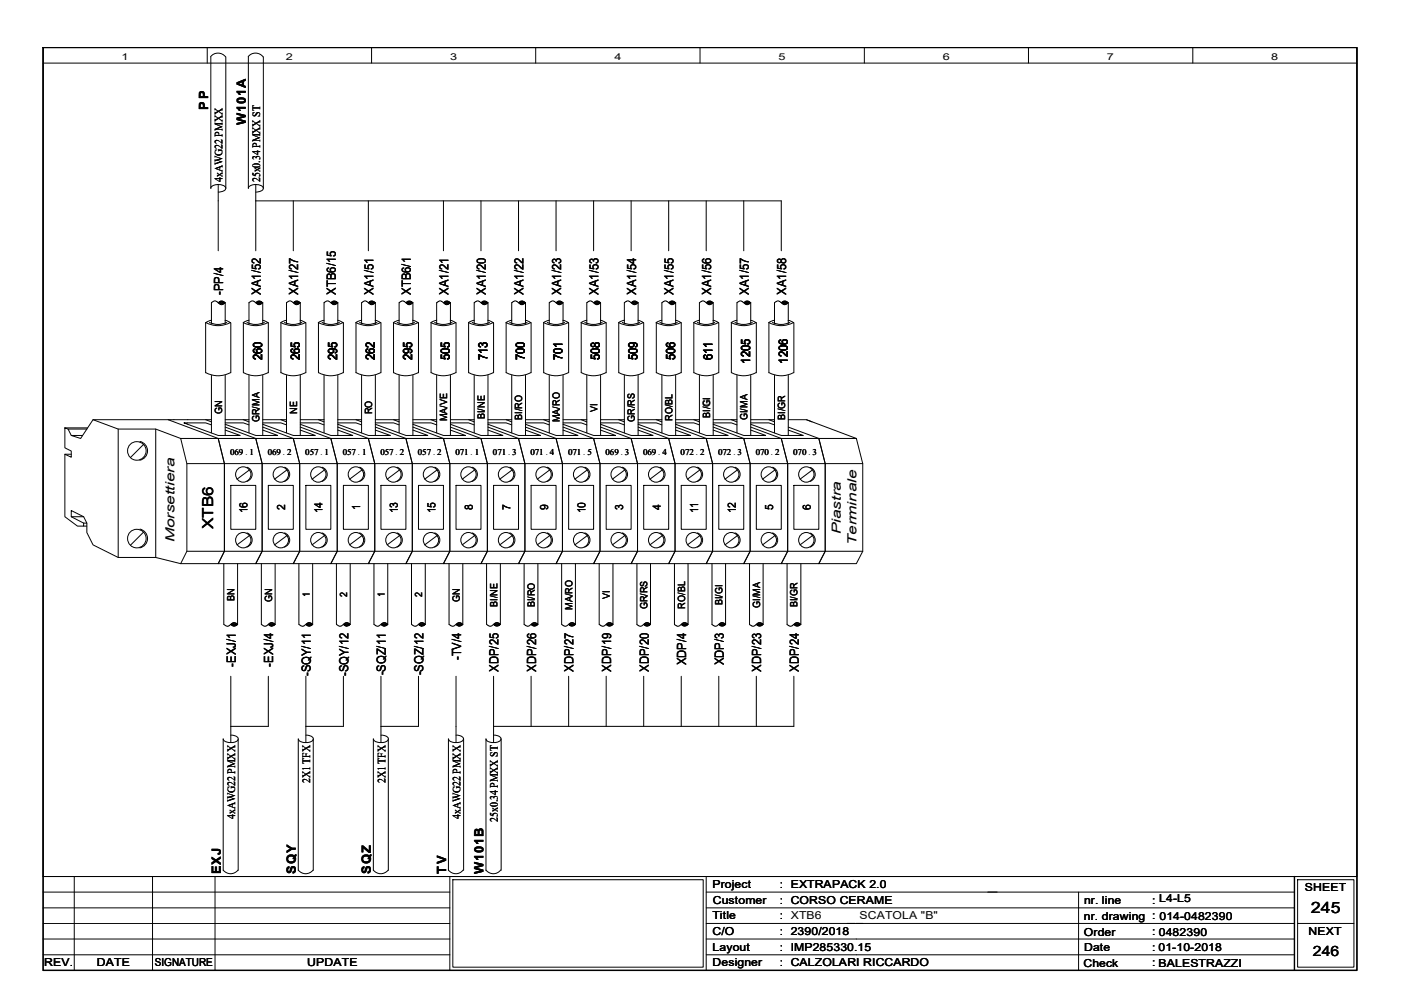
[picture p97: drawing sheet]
<svg xmlns="http://www.w3.org/2000/svg" width="297mm" height="210mm" viewBox="0 0 297 210" stroke-linecap="round" stroke-linejoin="round" font-family="sans-serif">
<defs><g id="words">
<text font-size="3.3" x="278" y="193.5">245</text>
<text font-size="3.2" x="45.2" y="112.1" transform="rotate(-90 45.2 112.1)">XTB6</text>
<text font-size="3" x="278.3" y="202.6">246</text>
<g font-size="2.7">
<text x="44.2" y="23.2" transform="rotate(-90 44.2 23.2)">PP</text>
<text x="52.1" y="26.5" transform="rotate(-90 52.1 26.5)">W101A</text>
<text x="47.3" y="62.5" transform="rotate(-90 47.3 62.5)">-PP/4</text>
<text x="55.3" y="62.5" transform="rotate(-90 55.3 62.5)">XA1/52</text>
<text x="63.2" y="62.5" transform="rotate(-90 63.2 62.5)">XA1/27</text>
<text x="71.2" y="62.5" transform="rotate(-90 71.2 62.5)">XTB6/15</text>
<text x="79.2" y="62.5" transform="rotate(-90 79.2 62.5)">XA1/51</text>
<text x="87.1" y="62.5" transform="rotate(-90 87.1 62.5)">XTB6/1</text>
<text x="95.1" y="62.5" transform="rotate(-90 95.1 62.5)">XA1/21</text>
<text x="103" y="62.5" transform="rotate(-90 103 62.5)">XA1/20</text>
<text x="111" y="62.5" transform="rotate(-90 111 62.5)">XA1/22</text>
<text x="119" y="62.5" transform="rotate(-90 119 62.5)">XA1/23</text>
<text x="126.9" y="62.5" transform="rotate(-90 126.9 62.5)">XA1/53</text>
<text x="134.9" y="62.5" transform="rotate(-90 134.9 62.5)">XA1/54</text>
<text x="142.8" y="62.5" transform="rotate(-90 142.8 62.5)">XA1/55</text>
<text x="150.8" y="62.5" transform="rotate(-90 150.8 62.5)">XA1/56</text>
<text x="158.7" y="62.5" transform="rotate(-90 158.7 62.5)">XA1/57</text>
<text x="166.7" y="62.5" transform="rotate(-90 166.7 62.5)">XA1/58</text>
<text x="55.6" y="76.4" transform="rotate(-90 55.6 76.4)">260</text>
<text x="63.5" y="76.4" transform="rotate(-90 63.5 76.4)">265</text>
<text x="71.5" y="76.4" transform="rotate(-90 71.5 76.4)">295</text>
<text x="79.5" y="76.4" transform="rotate(-90 79.5 76.4)">262</text>
<text x="87.4" y="76.4" transform="rotate(-90 87.4 76.4)">295</text>
<text x="95.4" y="76.4" transform="rotate(-90 95.4 76.4)">505</text>
<text x="103.3" y="76.4" transform="rotate(-90 103.3 76.4)">713</text>
<text x="111.3" y="76.4" transform="rotate(-90 111.3 76.4)">700</text>
<text x="119.2" y="76.4" transform="rotate(-90 119.2 76.4)">701</text>
<text x="127.2" y="76.4" transform="rotate(-90 127.2 76.4)">508</text>
<text x="135.2" y="76.4" transform="rotate(-90 135.2 76.4)">509</text>
<text x="143.1" y="76.4" transform="rotate(-90 143.1 76.4)">506</text>
<text x="151.1" y="76.4" transform="rotate(-90 151.1 76.4)">611</text>
<text x="159" y="77.1" transform="rotate(-90 159 77.1)">1205</text>
<text x="167" y="77.1" transform="rotate(-90 167 77.1)">1206</text>
<text x="178.3" y="113.2" transform="rotate(-90 178.3 113.2)">Piastra</text>
<text x="37" y="115" transform="rotate(-90 37 115)">Morsettiera</text>
<text x="181.6" y="115.6" transform="rotate(-90 181.6 115.6)">Terminale</text>
<text x="50" y="141.4" transform="rotate(-90 50 141.4)">-EXJ/1</text>
<text x="58" y="141.4" transform="rotate(-90 58 141.4)">-EXJ/4</text>
<text x="65.9" y="143.3" transform="rotate(-90 65.9 143.3)">-SQY/11</text>
<text x="73.9" y="143.3" transform="rotate(-90 73.9 143.3)">-SQY/12</text>
<text x="81.8" y="143.2" transform="rotate(-90 81.8 143.2)">-SQZ/11</text>
<text x="89.8" y="143.2" transform="rotate(-90 89.8 143.2)">-SQZ/12</text>
<text x="97.7" y="140" transform="rotate(-90 97.7 140)">-TV/4</text>
<text x="105.7" y="142.4" transform="rotate(-90 105.7 142.4)">XDP/25</text>
<text x="113.7" y="142.4" transform="rotate(-90 113.7 142.4)">XDP/26</text>
<text x="121.6" y="142.4" transform="rotate(-90 121.6 142.4)">XDP/27</text>
<text x="129.6" y="142.4" transform="rotate(-90 129.6 142.4)">XDP/19</text>
<text x="137.5" y="142.4" transform="rotate(-90 137.5 142.4)">XDP/20</text>
<text x="145.5" y="141.1" transform="rotate(-90 145.5 141.1)">XDP/4</text>
<text x="153.5" y="141.1" transform="rotate(-90 153.5 141.1)">XDP/3</text>
<text x="161.4" y="142.4" transform="rotate(-90 161.4 142.4)">XDP/23</text>
<text x="169.4" y="142.4" transform="rotate(-90 169.4 142.4)">XDP/24</text>
<text x="46.8" y="185.3" transform="rotate(-90 46.8 185.3)">EXJ</text>
<text x="62.7" y="185.3" transform="rotate(-90 62.7 185.3)">SQY</text>
<text x="78.7" y="185.3" transform="rotate(-90 78.7 185.3)">SQZ</text>
<text x="94.6" y="185.3" transform="rotate(-90 94.6 185.3)">TV</text>
<text x="102.5" y="185.3" transform="rotate(-90 102.5 185.3)">W101B</text>
</g>
<g font-size="2.4">
<text x="47.2" y="38.6" transform="rotate(-90 47.2 38.6)">4xAWG22 PMXX</text>
<text x="55.2" y="38.6" transform="rotate(-90 55.2 38.6)">25x0.34 PMXX ST</text>
<text x="52.5" y="108.8" transform="rotate(-90 52.5 108.8)">16</text>
<text x="60.4" y="108.2" transform="rotate(-90 60.4 108.2)">2</text>
<text x="68.4" y="108.8" transform="rotate(-90 68.4 108.8)">14</text>
<text x="76.4" y="108.2" transform="rotate(-90 76.4 108.2)">1</text>
<text x="84.3" y="108.8" transform="rotate(-90 84.3 108.8)">13</text>
<text x="92.3" y="108.8" transform="rotate(-90 92.3 108.8)">15</text>
<text x="100.3" y="108.2" transform="rotate(-90 100.3 108.2)">8</text>
<text x="108.2" y="108.2" transform="rotate(-90 108.2 108.2)">7</text>
<text x="116.2" y="108.2" transform="rotate(-90 116.2 108.2)">9</text>
<text x="124.2" y="108.8" transform="rotate(-90 124.2 108.8)">10</text>
<text x="132.1" y="108.2" transform="rotate(-90 132.1 108.2)">3</text>
<text x="140.1" y="108.2" transform="rotate(-90 140.1 108.2)">4</text>
<text x="148" y="108.8" transform="rotate(-90 148 108.8)">11</text>
<text x="156" y="108.8" transform="rotate(-90 156 108.8)">12</text>
<text x="164" y="108.2" transform="rotate(-90 164 108.2)">5</text>
<text x="171.9" y="108.2" transform="rotate(-90 171.9 108.2)">6</text>
<text x="65.8" y="166" transform="rotate(-90 65.8 166)">2X1 TFX</text>
<text x="81.7" y="166" transform="rotate(-90 81.7 166)">2X1 TFX</text>
<text x="49.9" y="173.7" transform="rotate(-90 49.9 173.7)">4xAWG22 PMXX</text>
<text x="97.6" y="173.7" transform="rotate(-90 97.6 173.7)">4xAWG22 PMXX</text>
<text x="105.6" y="174.3" transform="rotate(-90 105.6 174.3)">25x0.34 PMXX ST</text>
</g>
<g font-size="2.3">
<text x="151.1" y="188.3">Project</text>
<text x="151.1" y="191.7">Customer</text>
<text x="165.4" y="188.3">: EXTRAPACK 2.0</text>
<text x="165.4" y="191.6">: CORSO CERAME</text>
<text x="229.9" y="191.6">nr. line</text>
<text x="244.3" y="191.6">: L4-L5</text>
<text x="276.6" y="188.9">SHEET</text>
<text x="151.1" y="194.9">Title</text>
<text x="165.4" y="194.9">: XTB6</text>
<text x="182.2" y="194.9">SCATOLA &quot;B&quot;</text>
<text x="229.8" y="195">nr. drawing : 014-0482390</text>
<text x="151.1" y="198.3">C/O</text>
<text x="151.1" y="201.6">Layout</text>
<text x="165.4" y="198.3">: 2390/2018</text>
<text x="165.4" y="201.6">: IMP285330.15</text>
<text x="229.8" y="198.5">Order</text>
<text x="229.9" y="201.5">Date</text>
<text x="244.3" y="198.3">: 0482390</text>
<text x="244.3" y="201.6">: 01-10-2018</text>
<text x="277.4" y="198.2">NEXT</text>
<text x="9.4" y="204.9">REV.</text>
<text x="20.5" y="204.9">DATE</text>
<text x="32.8" y="204.9">SIGNATURE</text>
<text x="65.1" y="204.9">UPDATE</text>
<text x="151.1" y="204.9">Designer</text>
<text x="165.4" y="204.9">: CALZOLARI RICCARDO</text>
<text x="229.7" y="204.9">Check</text>
<text x="244.3" y="204.9">: BALESTRAZZI</text>
<text x="245.6" y="204.9">BALESTRAZZI</text>
</g>
<g font-size="2.1">
<text x="47.1" y="87.8" transform="rotate(-90 47.1 87.8)">GN</text>
<text x="55" y="89.5" transform="rotate(-90 55 89.5)">GR/MA</text>
<text x="63" y="87.7" transform="rotate(-90 63 87.7)">NE</text>
<text x="78.9" y="87.8" transform="rotate(-90 78.9 87.8)">RO</text>
<text x="94.8" y="89.3" transform="rotate(-90 94.8 89.3)">MA/VE</text>
<text x="102.8" y="88.9" transform="rotate(-90 102.8 88.9)">BI/NE</text>
<text x="110.7" y="89" transform="rotate(-90 110.7 89)">BI/RO</text>
<text x="118.7" y="89.5" transform="rotate(-90 118.7 89.5)">MA/RO</text>
<text x="126.7" y="87.2" transform="rotate(-90 126.7 87.2)">VI</text>
<text x="134.6" y="89.4" transform="rotate(-90 134.6 89.4)">GR/RS</text>
<text x="142.6" y="89.2" transform="rotate(-90 142.6 89.2)">RO/BL</text>
<text x="150.5" y="88.6" transform="rotate(-90 150.5 88.6)">BI/GI</text>
<text x="158.5" y="89.1" transform="rotate(-90 158.5 89.1)">GI/MA</text>
<text x="166.5" y="89" transform="rotate(-90 166.5 89)">BI/GR</text>
<text x="49.7" y="127.5" transform="rotate(-90 49.7 127.5)">BN</text>
<text x="57.7" y="127.6" transform="rotate(-90 57.7 127.6)">GN</text>
<text x="65.7" y="126.7" transform="rotate(-90 65.7 126.7)">1</text>
<text x="73.6" y="126.7" transform="rotate(-90 73.6 126.7)">2</text>
<text x="81.6" y="126.7" transform="rotate(-90 81.6 126.7)">1</text>
<text x="89.5" y="126.7" transform="rotate(-90 89.5 126.7)">2</text>
<text x="97.5" y="127.6" transform="rotate(-90 97.5 127.6)">GN</text>
<text x="105.4" y="128.7" transform="rotate(-90 105.4 128.7)">BI/NE</text>
<text x="113.4" y="128.8" transform="rotate(-90 113.4 128.8)">BI/RO</text>
<text x="121.4" y="129.3" transform="rotate(-90 121.4 129.3)">MA/RO</text>
<text x="129.3" y="127" transform="rotate(-90 129.3 127)">VI</text>
<text x="137.3" y="129.2" transform="rotate(-90 137.3 129.2)">GR/RS</text>
<text x="145.2" y="129" transform="rotate(-90 145.2 129)">RO/BL</text>
<text x="153.2" y="128.4" transform="rotate(-90 153.2 128.4)">BI/GI</text>
<text x="161.2" y="128.9" transform="rotate(-90 161.2 128.9)">GI/MA</text>
<text x="169.1" y="128.8" transform="rotate(-90 169.1 128.8)">BI/GR</text>
</g>
<g font-size="2">
<text x="25.8" y="12.7">1</text>
<text x="60.6" y="12.7">2</text>
<text x="95.4" y="12.7">3</text>
<text x="130.3" y="12.7">4</text>
<text x="165.1" y="12.7">5</text>
<text x="199.9" y="12.7">6</text>
<text x="234.7" y="12.7">7</text>
<text x="269.5" y="12.7">8</text>
</g>
<g font-size="1.9">
<text x="48.8" y="96.6">069 1</text>
<text x="56.8" y="96.6">069 2</text>
<text x="64.7" y="96.6">057 1</text>
<text x="72.7" y="96.6">057 1</text>
<text x="80.6" y="96.6">057 2</text>
<text x="88.6" y="96.6">057 2</text>
<text x="96.6" y="96.6">071 1</text>
<text x="104.5" y="96.6">071 3</text>
<text x="112.5" y="96.6">071 4</text>
<text x="120.4" y="96.6">071 5</text>
<text x="128.4" y="96.6">069 3</text>
<text x="136.4" y="96.6">069 4</text>
<text x="144.3" y="96.6">072 2</text>
<text x="152.3" y="96.6">072 3</text>
<text x="160.2" y="96.6">070 2</text>
<text x="168.2" y="96.6">070 3</text>
</g>
<g font-size="1.8">
<text x="52" y="96.6">.</text>
<text x="60" y="96.6">.</text>
<text x="67.9" y="96.6">.</text>
<text x="75.9" y="96.6">.</text>
<text x="83.9" y="96.6">.</text>
<text x="91.8" y="96.6">.</text>
<text x="99.8" y="96.6">.</text>
<text x="107.7" y="96.6">.</text>
<text x="115.7" y="96.6">.</text>
<text x="123.7" y="96.6">.</text>
<text x="131.6" y="96.6">.</text>
<text x="139.6" y="96.6">.</text>
<text x="147.5" y="96.6">.</text>
<text x="155.5" y="96.6">.</text>
<text x="163.4" y="96.6">.</text>
<text x="171.4" y="96.6">.</text>
</g>
</g></defs>
<path d="M9.1 10.1h278.6v195.6h-278.6zM274.4 185.8v19.9" fill="none" stroke="#000" stroke-width=".3"/>
<g fill="none" stroke="#000" stroke-width=".21">
<path d="M9.1 185.8h278.6M9.1 195.8h86.3M9.1 199.1h86.3M9.1 192.5h86.3M9.1 189.1h86.3M15.7 185.8v19.9M32.3 185.8v19.9M45.6 185.8v19.9M95.4 185.8v19.9M96 186.5h53.1v18.6h-53.1zM149.7 185.8v19.9M149.7 195.8h124.7"/>
<path d="M149.7 199.1h124.7M149.7 192.5h124.7M149.7 189.1h124.7M228.7 189.1v16.6M275.1 186.5h12v18.6h-12zM275.1 195.8h12M9.1 202.4h86.3M149.7 202.4h124.7"/>
</g>
<g fill="#fff">
<path d="M181.8 192.9h17.5v2.5h-17.5z" fill-rule="evenodd"/>
<path d="M181.8 192.9h17.5v2.5h-17.5z" fill-rule="evenodd"/>
<path d="M181.8 192.9h17.5v2.5h-17.5z" fill-rule="evenodd"/>
</g>
<g fill="none" stroke="#000" stroke-width=".21">
<path d="M9.1 10.1h278.6v195.6h-278.6zM9.1 10.1h278.6v175.7h-278.6zM9.1 13.4h278.6M43.9 10.1v3.3M44.7 12a2 2 0 0 1 3.1 .1M44.7 12.1v27.8a1.53 1.53 0 0 1 1.9-.7h.1a.88 .88 0 0 1 1.1 1l-.6 .4-.9 .1M47.9 12.1v27.8M52.6 12a2 2 0 0 1 3.2 .1v27.8M52.7 12.1v27.8a1.72 1.72 0 0 1 1.9-.7h.1a.88 .88 0 0 1 1 1l-.6 .4-.9 .1M78.8 10.1v3.3M113.6 10.1v3.3M148.4 10.1v3.3"/>
<path d="M183.3 10.1v3.3M218.1 10.1v3.3M252.9 10.1v3.3M46.3 39.1v14.1M54.2 39.1v14.1M54.2 42.6h111.4v10.6M62.2 42.6v10.6M78.1 42.6v10.6M94 42.6v10.6M102 42.6v10.6M109.9 42.6v10.6M117.9 42.6v10.6"/>
<path d="M125.9 42.6v10.6M133.8 42.6v10.6M141.8 42.6v10.6M149.7 42.6v10.6M157.7 42.6v10.6M43.6 68.4a5.5 5.5 0 0 0 5.3 0M43.6 79a5.5 5.5 0 0 0 5.3 0M44.4 68.4a4.2 4.2 0 0 0 3.7 0M44.8 67.9l-1.2 .6v10.5M44.8 79.6v12.2M46.3 64.2l.6-.4 .8 .4M46.4 64.1l.4-.2 .4 .1a.26 .26 0 0 1 .4 .2 .26 .26 0 0 1-.4 .2h-.6z"/>
<path d="M46.6 64.1h.5h.4v.2h-.6zM46.7 64.2h.6M47.7 67.9l1.2 .6M47.7 64.2l-.6 .4h-.4l-1-.8-.9 .4v4.4M47.7 64.2v4.4M47.7 79.6v12.7M48.9 68.5v10.5M51.6 79a5.4 5.4 0 0 0 5.3 0M52.4 68.4a4.2 4.2 0 0 0 3.6 0M52.8 67.9l-1.2 .5M52.8 79.6v12.2M54.2 64.2l.6-.4 .9 .4"/>
<path d="M54.4 64.1l.4-.2 .4 .1a.26 .26 0 0 1 .3 .2 .26 .26 0 0 1-.3 .2h-.6zM54.5 64.1h.6h.3v.2h-.6zM54.6 64.2h.7M55.7 67.9l1.2 .6v10.5M55.7 64.2l-.7 .4h-.3l-1.1-.8-.8 .4v4.4M55.7 64.2v4.4M55.7 79.6v12.7M56.9 68.4a5.6 5.6 0 0 1-5.3 0v10.6M59.6 79a5.4 5.4 0 0 0 5.2 0M60.3 68.4a4.2 4.2 0 0 0 3.7 0M60.7 67.9l-1.2 .5M60.7 79.6v12.2"/>
<path d="M62.2 64.2l.6-.4 .9 .4M62.3 64.1l.4-.2 .7 .2a.17 .17 0 0 1 .1 .2 .17 .17 0 0 1-.2 .1h-.7zM62.5 64.1h.5h.4v.2h-.6zM62.6 64.2h.6M63.6 67.9l1.2 .6 .1 10.5M63.7 64.2l-.7 .4h-.4l-1-.8-.9 .4v4.4M63.7 64.2v4.4M63.7 79.6v12.7M64.8 68.4a5.6 5.6 0 0 1-5.2 0v10.6M67.5 79a5.4 5.4 0 0 0 5.3 0M68.3 68.4a4.2 4.2 0 0 0 3.7 0M68.7 67.9l-1.2 .5"/>
<path d="M68.7 79.6v12.2M70.1 64.2l.6-.4 .9 .4M70.3 64.1l.4-.2 .6 .2a.17 .17 0 0 1 .2 .2 .17 .17 0 0 1-.3 .1h-.7l-.2-.1zM70.4 64.1h.6h.3v.2h-.6zM70.6 64.2h.6M71.6 67.9l1.2 .6M71.6 64.2l-.7 .4h-.3l-1-.8-.9 .4v4.4M71.6 64.2v4.4M71.6 79.6v12.7M72.8 68.4a5.6 5.6 0 0 1-5.3 0v10.6M72.8 68.5v10.5M75.5 79a5.4 5.4 0 0 0 5.2 0"/>
<path d="M76.2 68.4a4.2 4.2 0 0 0 3.7 0M76.7 67.9l-1.3 .5M76.7 79.6v12.2M78.1 64.2l.6-.4 .9 .4M78.3 64.1l.4-.2 .6 .2a.17 .17 0 0 1 .1 .2 .17 .17 0 0 1-.2 .1h-.7l-.2-.1zM78.4 64.1h.5h.4v.2h-.6zM78.5 64.2h.7M79.5 67.9l1.2 .6M79.6 64.2l-.7 .4h-.3l-1.1-.8-.8 .4v4.4M79.6 64.2v4.4M79.6 79.6v12.7M80.7 68.4a5.6 5.6 0 0 1-5.2 0v10.6"/>
<path d="M80.8 68.5v10.5M83.4 79a5.4 5.4 0 0 0 5.3 0M84.2 68.4a4.2 4.2 0 0 0 3.7 0M84.6 67.9l-1.2 .5M84.6 79.6v12.2M86.1 64.2l.6-.4 .8 .4M86.2 64.1l.4-.2 .6 .2a.17 .17 0 0 1 .2 .2 .17 .17 0 0 1-.2 .1h-.8l-.2-.1zM86.4 64.1h.5h.3v.2h-.5zM86.5 64.2h.6M87.5 67.9l1.2 .6M87.5 64.2l-.6 .4h-.4l-1-.8-.9 .4v4.4M87.5 64.2v4.4"/>
<path d="M87.5 79.6v12.7M88.7 68.4a5.6 5.6 0 0 1-5.3 0v10.6M88.7 68.5v10.5M91.4 79a5.4 5.4 0 0 0 5.2 0M92.2 68.4a4.2 4.2 0 0 0 3.6 0M92.6 67.9l-1.2 .5M92.6 79.6v12.2M94 64.2l.6-.4 .9 .4M94.2 64.1l.7-.2 .5 .3-.3 .2-.5 .1-.4-.2zM94.3 64.1h.6h.3v.2h-.6zM94.4 64.2h.7M95.5 67.9l1.1 .6"/>
<path d="M95.5 64.2l-.7 .4h-.3l-1.1-.8-.8 .4v4.4M95.5 64.2v4.4M95.5 79.6v12.7M96.6 68.4a5.6 5.6 0 0 1-5.2 0v10.6M96.7 68.5v10.5M99.4 79a5.4 5.4 0 0 0 5.2 0M99.4 68.5v10.5M100.1 68.4a4.2 4.2 0 0 0 3.7 0M100.5 67.9l-1.2 .5M100.5 79.6v12.2M102 64.2l.6-.4 .9 .4M102.1 64.1l.4-.2 .7 .2a.17 .17 0 0 1 .1 .2 .17 .17 0 0 1-.2 .1h-.7l-.3-.1z"/>
<path d="M102.3 64.1h.5h.4v.2h-.6zM102.4 64.2h.6M103.4 67.9l1.2 .6M103.5 64.2l-.7 .4h-.4l-1-.8-.9 .4v4.4M103.5 64.2v4.4M103.5 79.6v12.7M104.6 68.4a5.6 5.6 0 0 1-5.2 0M104.6 68.5v10.5M107.3 79a5.4 5.4 0 0 0 5.3 0M108.1 68.4a4.2 4.2 0 0 0 3.7 0M108.5 67.9l-1.2 .5M108.5 79.6v12.2"/>
<path d="M109.9 64.2l.6-.4 .9 .4M110.1 64.1l.4-.2 .4 .1a.28 .28 0 0 1 .4 .2 .28 .28 0 0 1-.4 .2h-.6zM110.2 64.1h.6h.3v.2h-.6zM110.4 64.2h.6M111.4 67.9l1.2 .6v10.5M111.4 64.2l-.7 .4h-.3l-1.1-.8-.8 .4v4.4M111.4 64.2v4.4M111.4 79.6v12.7M112.6 68.4a5.6 5.6 0 0 1-5.3 0v10.6M115.3 79a5.4 5.4 0 0 0 5.2 0M116 68.4a4.2 4.2 0 0 0 3.7 0M116.5 67.9l-1.3 .5"/>
<path d="M116.5 79.6v12.2M117.9 64.2l.6-.4 .9 .4M118.1 64.1l.3-.2 .4 .1a.28 .28 0 0 1 .5 .2 .28 .28 0 0 1-.5 .2h-.5zM118.2 64.1h.5h.4v.2h-.6zM118.3 64.2h.7M119.3 67.9l1.2 .6M119.4 64.2l-.7 .4-.6-.2-.8-.6-.8 .4v4.4M119.4 64.2v4.4M119.4 79.6v12.7M120.5 68.4a5.6 5.6 0 0 1-5.2 0v10.6M120.6 68.5v10.5M123.2 79a5.4 5.4 0 0 0 5.3 0"/>
<path d="M124 68.4a4.2 4.2 0 0 0 3.7 0M124.4 67.9l-1.2 .5M124.4 79.6v12.2M125.9 64.2l.5-.4 .9 .4M126 64.1l.4-.2 .4 .1a.28 .28 0 0 1 .4 .2 .28 .28 0 0 1-.4 .2h-.6zM126.1 64.1h.6h.3v.2h-.6zM126.3 64.2h.6M127.3 67.9l1.2 .6M127.3 64.2l-.6 .4-.6-.2-.8-.6-.9 .4v4.4M127.3 64.2v4.4M127.3 79.6v12.7M128.5 68.4a5.6 5.6 0 0 1-5.3 0v10.6"/>
<path d="M128.5 68.5v10.5M131.2 79a5.4 5.4 0 0 0 5.2 0M131.9 68.4a4.2 4.2 0 0 0 3.7 0M132.4 67.9l-1.3 .5M132.4 79.6v12.2M133.8 64.2l.6-.4 .9 .4M134 64.1l.4-.2 .3 .1a.28 .28 0 0 1 .5 .2 .28 .28 0 0 1-.5 .2h-.5zM134.1 64.1h.6l.3 .1-.6 .1zM134.2 64.2h.7M135.3 67.9l1.1 .6M135.3 64.2l-.7 .4-.5-.2-.9-.6-.8 .4v4.4M135.3 64.2v4.4"/>
<path d="M135.3 79.6v12.7M136.4 68.4a5.6 5.6 0 0 1-5.2 0v10.6M136.5 68.5v10.5M139.1 79a5.4 5.4 0 0 0 5.3 0M139.9 68.4a4.2 4.2 0 0 0 3.7 0M140.3 67.9l-1.2 .5M140.3 79.6v12.2M141.8 64.2l.6-.4h.3l.6 .4M141.9 64.1l.4-.2 .4 .1a.28 .28 0 0 1 .4 .2 .28 .28 0 0 1-.4 .2h-.5zM142.1 64.1h.5l.4 .1-.6 .1zM142.2 64.2h.6M143.2 67.9l1.2 .6"/>
<path d="M143.3 64.2l-.7 .4-.5-.1-.9-.7-.9 .4v4.4M143.3 64.2v4.4M143.3 79.6v12.7M144.4 68.4a5.6 5.6 0 0 1-5.3 0v10.6M144.4 68.5v10.5M147.1 79a5.4 5.4 0 0 0 5.3 0M147.1 68.5v10.5M147.9 68.4a4.2 4.2 0 0 0 3.6 0M148.3 67.9l-1.2 .5M148.3 79.6v12.2M149.7 64.2l.6-.4h.4l.5 .4M149.9 64.1l.4-.2 .4 .1a.28 .28 0 0 1 .4 .2 .28 .28 0 0 1-.4 .2h-.6l-.2-.2z"/>
<path d="M150 64.1h.6l.4 .1-.7 .1zM150.2 64.2h.6M151.2 67.9l1.2 .6M151.2 64.2l-.7 .4-.4-.1-1-.7-.8 .4v4.4M151.2 64.2v4.4M151.2 79.6v12.7M152.4 68.4a5.6 5.6 0 0 1-5.3 0M152.4 68.5v10.5M155.1 79a5.4 5.4 0 0 0 5.2 0M155.1 68.5v10.5M155.8 68.4a4.2 4.2 0 0 0 3.7 0M156.2 67.9l-1.2 .5"/>
<path d="M156.2 79.6v12.2M157.7 64.2l.6-.4h.4l.5 .4M157.9 64.1l.3-.2 .4 .1a.28 .28 0 0 1 .4 .2 .28 .28 0 0 1-.4 .2h-.5l-.3-.2zM158 64.1h.5l.4 .1-.6 .1zM158.1 64.2h.6M159.1 67.9l1.2 .6M159.2 64.2l-.7 .4-.5-.1-.9-.7-.9 .4v4.4M159.2 64.2v4.4M159.2 79.6v12.7M160.3 68.4a5.6 5.6 0 0 1-5.2 0M160.4 68.5v10.5M163 79a5.4 5.4 0 0 0 5.3 0"/>
<path d="M163.8 68.4a4.2 4.2 0 0 0 3.7 0M164.2 67.9l-1.2 .5M164.2 79.6v12.2M165.6 64.2l.6-.4h.4l.5 .4M165.9 64.1l.3-.2 .4 .1a.28 .28 0 0 1 .4 .2 .28 .28 0 0 1-.4 .2h-.6l-.2-.1zM165.9 64.1h.6l.4 .1-.7 .1zM166.1 64.2h.6M167.1 67.9l1.2 .6v10.5M167.1 64.2l-.6 .4-.5-.1-.9-.7-.9 .4v4.4M167.1 64.2v4.4M167.1 79.6v12.7M168.3 68.4a5.6 5.6 0 0 1-5.3 0v10.6"/>
<path d="M13.8 90.7l.6 .3 .7 1.3 2 .7 2.6-4h15.9l10.7 4 1.3 5.3v18.6l-1.3 2.6h-8l-5.3-1.3h-7.9l-5.4-2.7-1.3-2.6v-2l-.7-1.3-2.6-1.4v1.4l2.6 1.3v.6h-1.3l-2.6-1.9v-13.3l1.3 .6v-1.3l-1.3-.6zM13.8 96.3h1.3M13.8 90.7h4.7M14.4 91h4M15.1 92.3h2.4M19.7 89l5.4 2h7.9l5.3 2 1.3 5.3v18.6l-1.3 2.6M25.1 91v27.2M29.7 93.6a2.03 2.03 0 0 1 1.6 2 2.03 2.03 0 0 1-1.7 2M30.4 94.2l-2.8 2.8M33 91v27.2M35.6 89h8l1.2 .5M38.3 93h8"/>
<path d="M39.6 98.3h143.3M43.6 89h1.2M44.8 90.1l-1.2-.4h-4.6l7.3 2.6h4.6l-3.2-1.1M46.3 93h7.9l1.4 5.3v18.6l-1.4 2.6h-7.9l1.3-2.6v-18.6zM47.7 89h3.9l1.2 .5M47.7 89.7h3.9l1.2 .4M47.7 90l6.5 2.3h4.7l-3.2-1.1M47.7 90.6l6.5 2.4M51.6 89h1.2M52.4 99.1a1.57 1.57 0 0 1 1.1 1.5 1.57 1.57 0 0 1-1.2 1.5M52.9 99.6l-2.7 2M54.2 93h8l1.3 5.3v18.6l-1.3 2.6h-8l1.4-2.6v-18.6z"/>
<path d="M55.7 89h3.9l1.1 .5M55.7 89.7h3.9l1.1 .4M55.7 90l6.5 2.3h4.6l-3.1-1.1M55.7 90.6l6.5 2.4M59.6 89h1.1M60.3 99.1a1.57 1.57 0 0 1 1.1 1.5 1.57 1.57 0 0 1-1.1 1.5M60.9 99.6l-2.7 2M62.2 93h7.9l1.4 5.3v18.6l-1.4 2.6h-7.9l1.3-2.6v-18.6zM63.7 89h3.8l1.2 .5M63.7 89.7h3.8l1.2 .4M63.7 90l6.4 2.3h4.7l-3.2-1.1M63.7 90.6l6.4 2.4"/>
<path d="M67.5 89h1.2M68.3 99.1a1.57 1.57 0 0 1 1.1 1.5 1.57 1.57 0 0 1-1.2 1.5M68.8 99.6l-2.6 2M70.1 93h8l1.4 5.3v18.6l-1.4 2.6h-8l1.4-2.6v-18.6zM71.6 89h3.9l1.2 .5M71.6 89.7h3.9l1.2 .4M71.6 90l6.5 2.3h4.7l-3.2-1.1M71.6 90.6l6.5 2.4M75.5 89h1.2M76.2 99.1a1.57 1.57 0 0 1 1.1 1.5 1.57 1.57 0 0 1-1.1 1.5M76.8 99.6l-2.7 2M78.1 93h8l1.3 5.3v18.6l-1.3 2.6h-8l1.4-2.6v-18.6z"/>
<path d="M79.6 89h3.8l1.2 .5M79.6 89.7h3.8l1.2 .4M79.6 90l6.5 2.3h4.6l-3.2-1.1M79.6 90.6l6.5 2.4M83.4 89h1.2M84.2 99.1a1.57 1.57 0 0 1 1.1 1.5 1.57 1.57 0 0 1-1.1 1.5M84.7 99.6l-2.6 2M86.1 93h7.9l1.4 5.3v18.6l-1.4 2.6h-7.9l1.3-2.6v-18.6zM87.5 89h3.9l1.2 .5M87.5 89.7h3.9l1.2 .4M87.5 90l6.5 2.3h4.7l-3.2-1.1M87.5 90.6l6.5 2.4"/>
<path d="M91.4 89h1.2M92.2 99.1a1.57 1.57 0 0 1 1.1 1.5 1.57 1.57 0 0 1-1.2 1.5M92.7 99.6l-2.7 2M94 93h8l1.3 5.3v18.6l-1.3 2.6h-8l1.4-2.6v-18.6zM95.5 89h3.9l1.1 .5M95.5 89.7h3.9l1.1 .4M95.5 90l6.5 2.3h4.6l-3.1-1.1M95.5 90.6l6.5 2.4M99.4 89h1.1M100.1 99.1a1.57 1.57 0 0 1 1.1 1.5 1.57 1.57 0 0 1-1.1 1.5M100.7 99.6l-2.7 2M102 93h7.9l1.4 5.3v18.6l-1.4 2.6h-7.9l1.3-2.6v-18.6z"/>
<path d="M103.5 89h3.8l1.2 .5M103.5 89.7h3.8l1.2 .4M103.5 90l6.4 2.3h4.7l-3.2-1.1M103.5 90.6l6.4 2.4M107.3 89h1.2M108.1 99.1a1.57 1.57 0 0 1 1.1 1.5 1.57 1.57 0 0 1-1.2 1.5M108.6 99.6l-2.6 2M109.9 93h8l1.3 5.3v18.6l-1.3 2.6h-8l1.4-2.6v-18.6zM111.4 89h3.9l1.2 .5M111.4 89.7h3.9l1.2 .4M111.4 90l6.5 2.3h4.7l-3.2-1.1M111.4 90.6l6.5 2.4"/>
<path d="M115.3 89h1.2M116 99.1a1.57 1.57 0 0 1 1.1 1.5 1.57 1.57 0 0 1-1.1 1.5M116.6 99.6l-2.7 2M117.9 93h8l1.3 5.3v18.6l-1.3 2.6h-8l1.3-2.6v-18.6zM119.4 89h3.8l1.2 .5M119.4 89.7h3.8l1.2 .4M119.4 90l6.5 2.3h4.6l-3.2-1.1M119.4 90.6l6.5 2.4M123.2 89h1.2M124 99.1a1.57 1.57 0 0 1 1.1 1.5 1.57 1.57 0 0 1-1.2 1.5M124.5 99.6l-2.6 2M125.9 93h7.9l1.4 5.3v18.6l-1.4 2.6h-7.9l1.3-2.6v-18.6z"/>
<path d="M127.3 89h3.9l1.2 .5M127.3 89.7h3.9l1.2 .4M127.3 90l6.5 2.3h4.7l-3.2-1.1M127.3 90.6l6.5 2.4M131.2 89h1.2M131.9 99.1a1.57 1.57 0 0 1 1.2 1.5 1.57 1.57 0 0 1-1.2 1.5M132.5 99.6l-2.7 2M133.8 93h8l1.3 5.3v18.6l-1.3 2.6h-8l1.4-2.6v-18.6zM135.3 89h3.8l1.2 .5M135.3 89.7h3.8l1.2 .4M135.3 90l6.5 2.3h4.6l-3.1-1.1M135.3 90.6l6.5 2.4"/>
<path d="M139.1 89h1.2M139.9 99.1a1.57 1.57 0 0 1 1.1 1.5 1.57 1.57 0 0 1-1.1 1.5M140.5 99.6l-2.7 2M141.8 93h7.9l1.4 5.3v18.6l-1.4 2.6h-7.9l1.3-2.6v-18.6zM143.3 89h3.8l1.2 .5M143.3 89.7h3.8l1.2 .4M143.3 90l6.4 2.3h4.7l-3.2-1.1M143.3 90.6l6.4 2.4M147.1 89h1.2M147.9 99.1a1.57 1.57 0 0 1 1.1 1.5 1.57 1.57 0 0 1-1.2 1.5M148.4 99.6l-2.6 2M149.7 93h8l1.3 5.3v18.6l-1.3 2.6h-8l1.4-2.6v-18.6z"/>
<path d="M151.2 89h3.9l1.1 .5M151.2 89.7h3.9l1.1 .4M151.2 90l6.5 2.3h4.6l-3.1-1.1M151.2 90.6l6.5 2.4M155.1 89h1.1M155.8 99.1a1.57 1.57 0 0 1 1.1 1.5 1.57 1.57 0 0 1-1.1 1.5M156.4 99.6l-2.7 2M157.7 93h7.9l1.4 5.3v18.6l-1.4 2.6h-7.9l1.3-2.6v-18.6zM159.2 89h3.8l1.2 .5M159.2 89.7h3.8l1.2 .4M159.2 90l6.4 2.3h4.7l-3.2-1.1M159.2 90.6l6.4 2.4"/>
<path d="M163 89h1.2M163.8 99.1a1.57 1.57 0 0 1 1.1 1.5 1.57 1.57 0 0 1-1.2 1.5M164.3 99.6l-2.6 2M165.6 93h8l1.4 5.3v18.6l-1.4 2.6h-8l1.4-2.6v-18.6zM167.1 89h3.9l1.2 .5M167.1 90.6l6.5 2.4M171 89l10.6 4M171.8 99.1a1.56 1.56 0 0 1 1 1.5 1.56 1.56 0 0 1-1.1 1.5M172.3 99.6l-2.7 2M173.6 93h8l1.3 5.3v18.6l-1.3 2.6h-8l1.4-2.6v-18.6zM15.1 109.6h2.6M17.7 110.9h.7"/>
<path d="M17.7 111.5h.7M29.7 112.2a2.03 2.03 0 0 1 1.6 2 2.03 2.03 0 0 1-1.7 2M30.4 112.8l-2.8 2.8M39.6 116.9h143.3M47.5 119.5v12.9l.7 .4 .4-.1 .9-.7h.3l.6 .4M48.9 102.9h5.3v9.3h-5.3zM50.4 119.5v12.9M52.4 113a1.57 1.57 0 0 1 1.1 1.5 1.57 1.57 0 0 1-1.2 1.5M52.9 113.5l-2.7 2M55.4 119.5v12.9l.7 .4 .5-.1 .8-.7h.3l.6 .4M56.9 102.9h5.3v9.3h-5.3zM58.3 119.5v12.9"/>
<path d="M60.3 113a1.57 1.57 0 0 1 1.1 1.5 1.57 1.57 0 0 1-1.1 1.5M60.9 113.5l-2.7 2M63.4 119.5v12.9l.7 .4 .4-.1 .9-.7h.3l.6 .4M64.9 102.9h5.2v9.3h-5.2zM66.3 119.5v12.9M68.3 113a1.57 1.57 0 0 1 1.1 1.5 1.57 1.57 0 0 1-1.2 1.5M68.8 113.5l-2.6 2M71.3 119.5v12.9l.7 .4 .5-.1 .9-.7h.3l.5 .4M72.8 102.9h5.3v9.3h-5.3zM74.2 119.5v12.9M76.2 113a1.57 1.57 0 0 1 1.1 1.5 1.57 1.57 0 0 1-1.1 1.5M76.8 113.5l-2.7 2"/>
<path d="M79.3 119.5v12.9l.7 .4 .4-.1 .9-.7h.4l.5 .4M80.8 102.9h5.3v9.3h-5.3zM82.2 119.5v12.9M84.2 113a1.57 1.57 0 0 1 1.1 1.5 1.57 1.57 0 0 1-1.1 1.5M84.7 113.5l-2.6 2M87.2 119.5v12.9l.8 .4 .4-.1 .9-.7h.4l.5 .4M88.7 102.9h5.3v9.3h-5.3zM90.2 119.5v12.9M92.2 113a1.57 1.57 0 0 1 1.1 1.5 1.57 1.57 0 0 1-1.2 1.5M92.7 113.5l-2.7 2M95.2 119.5v12.9l.7 .4 .4-.1 .9-.7h.5l.4 .4M96.7 102.9h5.3v9.3h-5.3z"/>
<path d="M98.1 119.5v12.9M100.1 113a1.57 1.57 0 0 1 1.1 1.5 1.57 1.57 0 0 1-1.1 1.5M100.7 113.5l-2.7 2M103.2 119.5v12.9l.7 .4 .4-.1 .9-.7h.4l.5 .4M104.6 102.9h5.3v9.3h-5.3zM106.1 119.5v12.9M108.1 113a1.57 1.57 0 0 1 1.1 1.5 1.57 1.57 0 0 1-1.2 1.5M108.6 113.5l-2.6 2M111.1 119.5v12.9l.7 .4 .5-.1 .9-.7h.4l.4 .4M112.6 102.9h5.3v9.3h-5.3zM114 119.5v12.9M116 113a1.57 1.57 0 0 1 1.1 1.5 1.57 1.57 0 0 1-1.1 1.5"/>
<path d="M116.6 113.5l-2.7 2M119.1 119.5v12.9l.7 .4 .4-.1 .9-.7h.4l.5 .4M120.6 102.9h5.3v9.3h-5.3zM122 119.5v12.9M124 113a1.57 1.57 0 0 1 1.1 1.5 1.57 1.57 0 0 1-1.2 1.5M124.5 113.5l-2.6 2M127 119.5v12.9l.8 .4 .4-.1 .9-.7h.4l.5 .4M128.5 102.9h5.3v9.3h-5.3zM130 119.5v12.9M131.9 113a1.57 1.57 0 0 1 1.2 1.5 1.57 1.57 0 0 1-1.2 1.5M132.5 113.5l-2.7 2M135 119.5v12.9l.8 .4 1.2-.8h.5l.4 .4"/>
<path d="M136.5 102.9h5.3v9.3h-5.3zM137.9 119.5v12.9M139.9 113a1.57 1.57 0 0 1 1.1 1.5 1.57 1.57 0 0 1-1.1 1.5M140.5 113.5l-2.7 2M143 119.5v12.9l.8 .4 1.2-.8h.4l.5 .4M144.4 102.9h5.3v9.3h-5.3zM145.9 119.5v12.9M147.9 113a1.57 1.57 0 0 1 1.1 1.5 1.57 1.57 0 0 1-1.2 1.5M148.4 113.5l-2.6 2M151 119.5v12.9l.7 .4 1.2-.8h.5l.4 .4M152.4 102.9h5.3v9.3h-5.3zM153.8 119.5v12.9"/>
<path d="M155.8 113a1.57 1.57 0 0 1 1.1 1.5 1.57 1.57 0 0 1-1.1 1.5M156.4 113.5l-2.7 2M158.9 119.5v12.9l.8 .4 1.2-.8h.4l.5 .4M160.4 102.9h5.2v9.3h-5.2zM161.8 119.5v12.9M163.8 113a1.57 1.57 0 0 1 1.1 1.5 1.57 1.57 0 0 1-1.2 1.5M164.3 113.5l-2.6 2M166.9 119.5v12.9l.7 .4 1.3-.8h.4l.5 .4M168.3 102.9h5.3v9.3h-5.3zM169.8 119.5v12.9M171.8 113a1.56 1.56 0 0 1 1 1.5 1.56 1.56 0 0 1-1.1 1.5M172.3 113.5l-2.7 2"/>
<path d="M48.9 132.4l.7 .4 .8-.4M49.1 132.3l.3-.2h.5a.28 .28 0 0 1 .3 .3 .28 .28 0 0 1-.4 .2h-.6zM49.2 132.3h.8a.18 .18 0 0 1 0 .3 .18 .18 0 0 1-.3-.1h-.5zM49.3 132.4h.7M56.9 132.4l.6 .4 .8-.4M57 132.3l.4-.2h.5a.28 .28 0 0 1 .3 .3 .28 .28 0 0 1-.4 .2h-.6zM57.1 132.3h.9a.18 .18 0 0 1-.1 .3 .18 .18 0 0 1-.2-.1h-.5zM57.3 132.4h.7M64.9 132.4l.6 .4 .8-.4M65 132.3l.3-.2h.5a.28 .28 0 0 1 .4 .3 .28 .28 0 0 1-.5 .2h-.6zM65.1 132.3h.8a.18 .18 0 0 1 0 .3 .18 .18 0 0 1-.3-.1h-.5zM65.2 132.4h.7"/>
<path d="M72.8 132.4l.6 .4 .8-.4M72.9 132.3l.4-.2h.5a.28 .28 0 0 1 .3 .3 .28 .28 0 0 1-.4 .2h-.6zM73.1 132.3h.8a.18 .18 0 0 1-.1 .3 .18 .18 0 0 1-.2-.1h-.5zM73.2 132.4h.7M80.8 132.4l.6 .4 .8-.4M80.9 132.3l.3-.2h.5a.28 .28 0 0 1 .4 .3 .28 .28 0 0 1-.4 .2h-.6zM81 132.3h.8a.18 .18 0 0 1 0 .3 .18 .18 0 0 1-.3-.1h-.4zM81.1 132.4h.7M88.7 132.4l.7 .4 .8-.4M88.9 132.3l.3-.2h.5a.28 .28 0 0 1 .3 .3 .28 .28 0 0 1-.4 .2h-.6zM89 132.3h.8a.18 .18 0 0 1 0 .3 .18 .18 0 0 1-.3-.1h-.5zM89.1 132.4h.7"/>
<path d="M96.7 132.4l.6 .4 .8-.4M96.8 132.3l.4-.2h.5a.28 .28 0 0 1 .3 .3 .28 .28 0 0 1-.4 .2h-.6zM96.9 132.3l.7-.1a.19 .19 0 0 1 .2 .1 .19 .19 0 0 1 0 .3 .19 .19 0 0 1-.3-.1h-.4zM97.1 132.4h.6M104.6 132.4l.7 .4 .8-.4M104.8 132.3l.3-.2h.5a.28 .28 0 0 1 .4 .3 .28 .28 0 0 1-.5 .2h-.6zM104.9 132.3l.6-.1a.19 .19 0 0 1 .3 .1 .19 .19 0 0 1 0 .3 .19 .19 0 0 1-.3-.1h-.4zM105 132.4h.7M112.6 132.4l.7 .4 .7-.4M112.7 132.3l.4-.2h.5a.28 .28 0 0 1 .3 .3 .28 .28 0 0 1-.4 .2h-.6zM112.9 132.3l.6-.1a.19 .19 0 0 1 .3 .1 .19 .19 0 0 1-.1 .3 .19 .19 0 0 1-.3-.1h-.4zM113 132.4h.7"/>
<path d="M120.6 132.4l.6 .4 .8-.4M120.7 132.3l.3-.2h.5a.28 .28 0 0 1 .4 .3 .28 .28 0 0 1-.4 .2h-.6zM120.9 132.3l.6-.1a.19 .19 0 0 1 .2 .1 .19 .19 0 0 1 0 .3 .19 .19 0 0 1-.3-.1h-.4zM120.9 132.4h.7M128.5 132.4l.7 .4 .8-.4M128.6 132.3l.4-.2h.5a.28 .28 0 0 1 .3 .3 .28 .28 0 0 1-.4 .2h-.6zM128.8 132.3l.6-.1a.19 .19 0 0 1 .3 .1 .19 .19 0 0 1-.1 .3 .19 .19 0 0 1-.2-.1h-.5zM128.9 132.4h.7M136.5 132.4l.7 .4 .7-.4M136.6 132.3l.3-.2h.6a.28 .28 0 0 1 .3 .3 .28 .28 0 0 1-.4 .2h-.6zM136.8 132.3l.6-.1a.19 .19 0 0 1 .2 .1 .19 .19 0 0 1 0 .3 .19 .19 0 0 1-.3-.1h-.4zM136.9 132.4h.6"/>
<path d="M144.4 132.4l.7 .4 .8-.4M144.6 132.3l.3-.2h.5a.28 .28 0 0 1 .3 .3 .28 .28 0 0 1-.4 .2h-.6zM144.7 132.3l.6-.1a.19 .19 0 0 1 .3 .1 .19 .19 0 0 1-.1 .3 .19 .19 0 0 1-.2-.1h-.4zM144.8 132.4h.7M152.4 132.4l.7 .4 .7-.4M152.5 132.3l.4-.2h.4a.29 .29 0 0 1 .4 .3 .29 .29 0 0 1-.5 .2h-.5zM152.7 132.3l.6-.1a.19 .19 0 0 1 .2 .1 .19 .19 0 0 1 0 .3 .19 .19 0 0 1-.3-.1h-.4zM152.8 132.4h.7M160.4 132.4l.6 .4 .8-.4M160.5 132.3l.3-.2h.5a.29 .29 0 0 1 .4 .3 .29 .29 0 0 1-.5 .2h-.5zM160.7 132.3l.5-.1a.19 .19 0 0 1 .3 .1 .19 .19 0 0 1 0 .3 .19 .19 0 0 1-.3-.1h-.4zM160.7 132.4h.7"/>
<path d="M168.3 132.4l.7 .4 .8-.4M168.4 132.3l.4-.2h.4a.29 .29 0 0 1 .4 .3 .29 .29 0 0 1-.4 .2h-.6zM168.6 132.3l.6-.1a.19 .19 0 0 1 .3 .1 .19 .19 0 0 1-.1 .3 .19 .19 0 0 1-.2-.1h-.5zM168.7 132.4h.7M48.9 155.9l.7 .1a.7 .7 0 0 1 .8 .3 .7 .7 0 0 1-.1 .8l-.9 .3h-1a1.13 1.13 0 0 1-1.1-.7v27.8a1.99 1.99 0 0 0 3.2 0M48.9 143.4v14M50.5 156.7v27.8M56.9 143.4v10.6h-8M64.9 155.9l.6 .1a.7 .7 0 0 1 .8 .3 .7 .7 0 0 1-.1 .8l-.9 .3h-1a1.13 1.13 0 0 1-1.1-.7v27.8a1.99 1.99 0 0 0 3.2 0M64.9 143.4v14M66.4 156.7v27.8M72.8 143.4v10.6h-7.9"/>
<path d="M80.8 155.9l.6 .1a.7 .7 0 0 1 .8 .3 .7 .7 0 0 1 0 .8l-.8 .3h-1.1a1.24 1.24 0 0 1-1.1-.7v27.8a1.99 1.99 0 0 0 3.1 0v-27.8M80.8 143.4v14M88.7 143.4v10.6h-7.9M96.7 155.9l.7 .1a.7 .7 0 0 1 .7 .3 .7 .7 0 0 1 0 .8l-.7 .3h-1.1a1.24 1.24 0 0 1-1.2-.7v27.8a1.96 1.96 0 0 0 3.1-.1M96.7 143.4v14M98.3 156.7v27.8M104.6 155.9l.7 .1a.7 .7 0 0 1 .8 .3 .7 .7 0 0 1-.1 .8l-.7 .3h-1.1a1.24 1.24 0 0 1-1.2-.7v27.8a1.96 1.96 0 0 0 3.2-.1M104.6 143.4v14M106.3 156.7v27.8M112.6 143.4v10.6M120.6 143.4v10.6M128.5 143.4v10.6"/>
<path d="M136.5 143.4v10.6M144.4 143.4v10.6M152.4 143.4v10.6M160.4 143.4v10.6M168.3 143.4v10.6h-63.7"/>
<circle cx="29" cy="95.6" r="1.98"/>
<circle cx="29" cy="114.2" r="1.98"/>
<circle cx="51.6" cy="100.6" r="1.63"/>
<circle cx="51.6" cy="114.5" r="1.63"/>
<circle cx="59.5" cy="100.6" r="1.63"/>
<circle cx="59.5" cy="114.5" r="1.63"/>
<circle cx="67.5" cy="100.6" r="1.63"/>
<circle cx="67.5" cy="114.5" r="1.63"/>
<circle cx="75.5" cy="100.6" r="1.63"/>
<circle cx="75.5" cy="114.5" r="1.63"/>
<circle cx="83.4" cy="100.6" r="1.63"/>
<circle cx="83.4" cy="114.5" r="1.63"/>
<circle cx="91.4" cy="114.5" r="1.63"/>
<circle cx="91.4" cy="100.6" r="1.63"/>
<circle cx="99.3" cy="100.6" r="1.63"/>
<circle cx="99.3" cy="114.5" r="1.63"/>
<circle cx="107.3" cy="100.6" r="1.63"/>
<circle cx="107.3" cy="114.5" r="1.63"/>
<circle cx="115.2" cy="114.5" r="1.63"/>
<circle cx="115.2" cy="100.6" r="1.63"/>
<circle cx="123.2" cy="114.5" r="1.63"/>
<circle cx="123.2" cy="100.6" r="1.63"/>
<circle cx="131.2" cy="100.6" r="1.63"/>
<circle cx="131.2" cy="114.5" r="1.63"/>
<circle cx="139.1" cy="100.6" r="1.63"/>
<circle cx="139.1" cy="114.5" r="1.63"/>
<circle cx="147.1" cy="114.5" r="1.63"/>
<circle cx="147.1" cy="100.6" r="1.63"/>
<circle cx="155" cy="114.5" r="1.63"/>
<circle cx="155" cy="100.6" r="1.63"/>
<circle cx="163" cy="100.6" r="1.63"/>
<circle cx="163" cy="114.5" r="1.63"/>
<circle cx="171" cy="100.6" r="1.63"/>
<circle cx="171" cy="114.5" r="1.63"/>
</g>
<use href="#words"/>
</svg>
